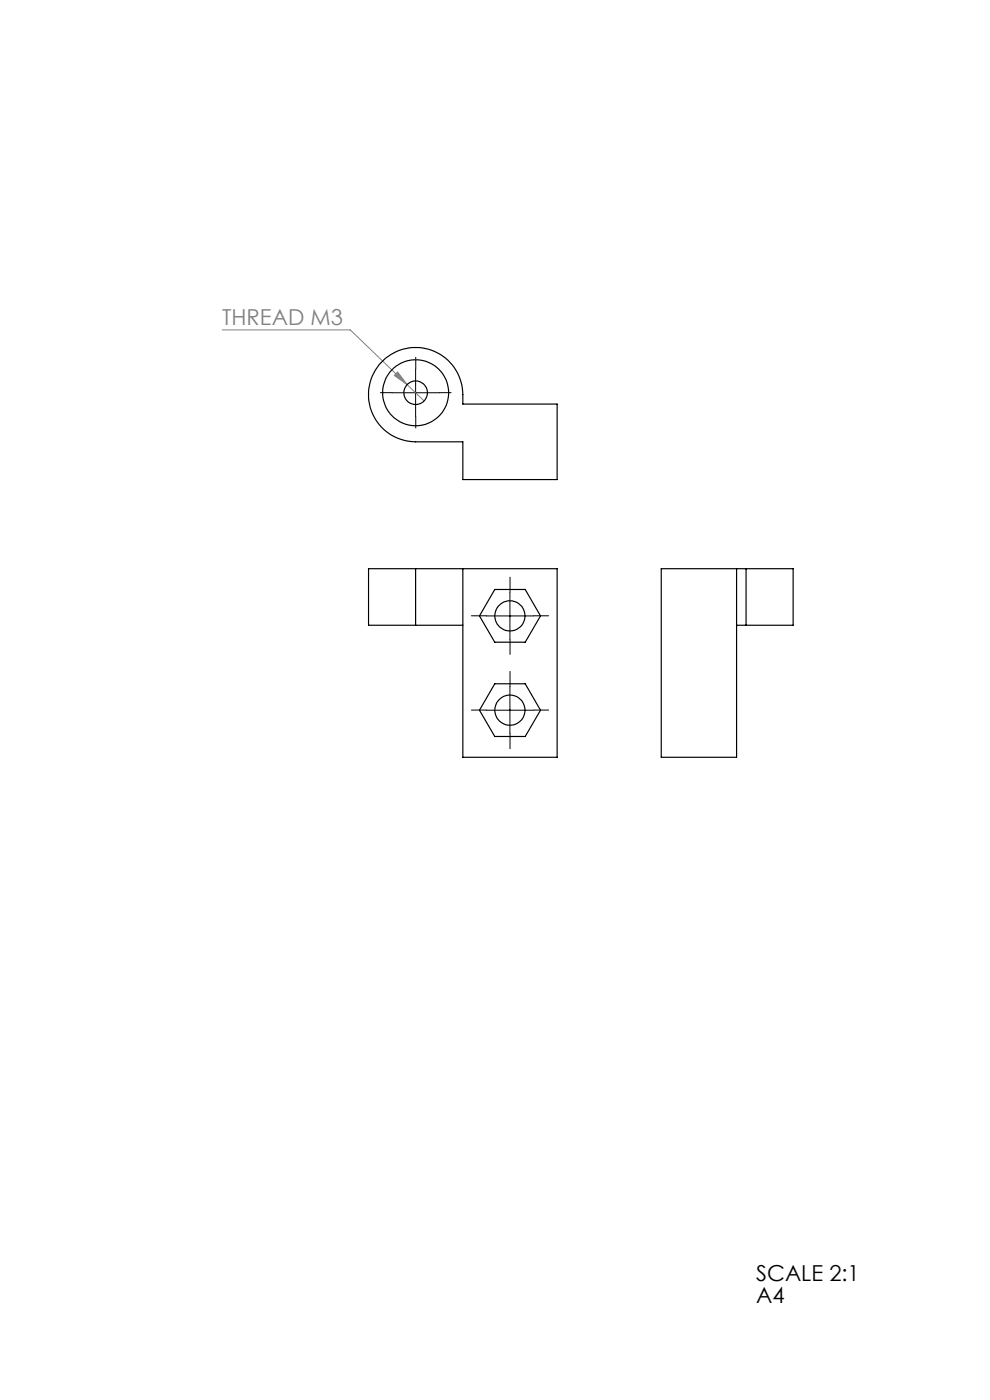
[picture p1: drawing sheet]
<svg xmlns="http://www.w3.org/2000/svg" width="210mm" height="297mm" viewBox="0 0 210 297" stroke-linecap="round" stroke-linejoin="round" font-family="sans-serif">
<defs><g id="words">
<text font-size="4.7" fill="#808080" x="47.1" y="68.9">THREAD M3</text>
<g font-size="4.7">
<text x="160.4" y="271.8">SCALE 2:1</text>
<text x="160.4" y="276.3">A4</text>
</g>
</g></defs>
<path d="M47.1 70h27.2l12.1 11.6M84.3 78.9l2.1 2.7-2.8-1.9zM86.4 81.6l3.6 3.5" fill="none" stroke="#808080" stroke-width=".21"/>
<path d="M88.2 78.3v-2.5M83.2 83.3h-2.5M88.2 88.3v2.5M93.2 83.3h2.5M103.2 130.6h-3.2M108.2 125.6v-3.2M108.2 135.6v3.2M113.2 130.6h3.2M103.2 150.6h-3.2M108.2 145.6v-3.2M108.2 155.6v3.2M113.2 150.6h3.2" fill="none" stroke="#000" stroke-width=".21" stroke-dasharray="15.2 1.3 1.3 1.3"/>
<path d="M88.2 78.3v10M83.2 83.3h10M103.2 130.7h10M108.2 125.7v9.9M103.2 150.7h10M108.2 145.7v9.9" fill="none" stroke="#000" stroke-width=".21"/>
<path d="M84.3 78.9l2.1 2.7-2.8-1.9z" fill="#808080"/>
<g fill="none" stroke="#000" stroke-width=".25">
<path d="M81.4 76.4a10 10 0 0 1 10.8-1.9 10 10 0 0 1 6 9.2v2h20v16h-20v-8h-10a10 10 0 0 1-9.3-6.3 10 10 0 0 1 2.5-11zM88.2 120.6h-10v12h10M88.2 120.6h30v40.1h-20v-40.1M88.2 132.6h10M88.2 120.6v12M105 125.1h6.4l3.3 5.6-3.3 5.5h-6.4l-3.3-5.5zM156.2 120.6v40.1h-15.9v-40.1h18M156.2 132.6h2.1M158.3 120.6h9.9v12h-9.9M158.3 120.6v12M105 145.1h6.4l3.3 5.6-3.3 5.5h-6.4l-3.3-5.5z"/>
<circle cx="88.2" cy="83.3" r="7"/>
<circle cx="88.2" cy="83.3" r="2.5"/>
<circle cx="108.2" cy="130.6" r="3.2"/>
<circle cx="108.2" cy="150.7" r="3.2"/>
</g>
<use href="#words"/>
</svg>
